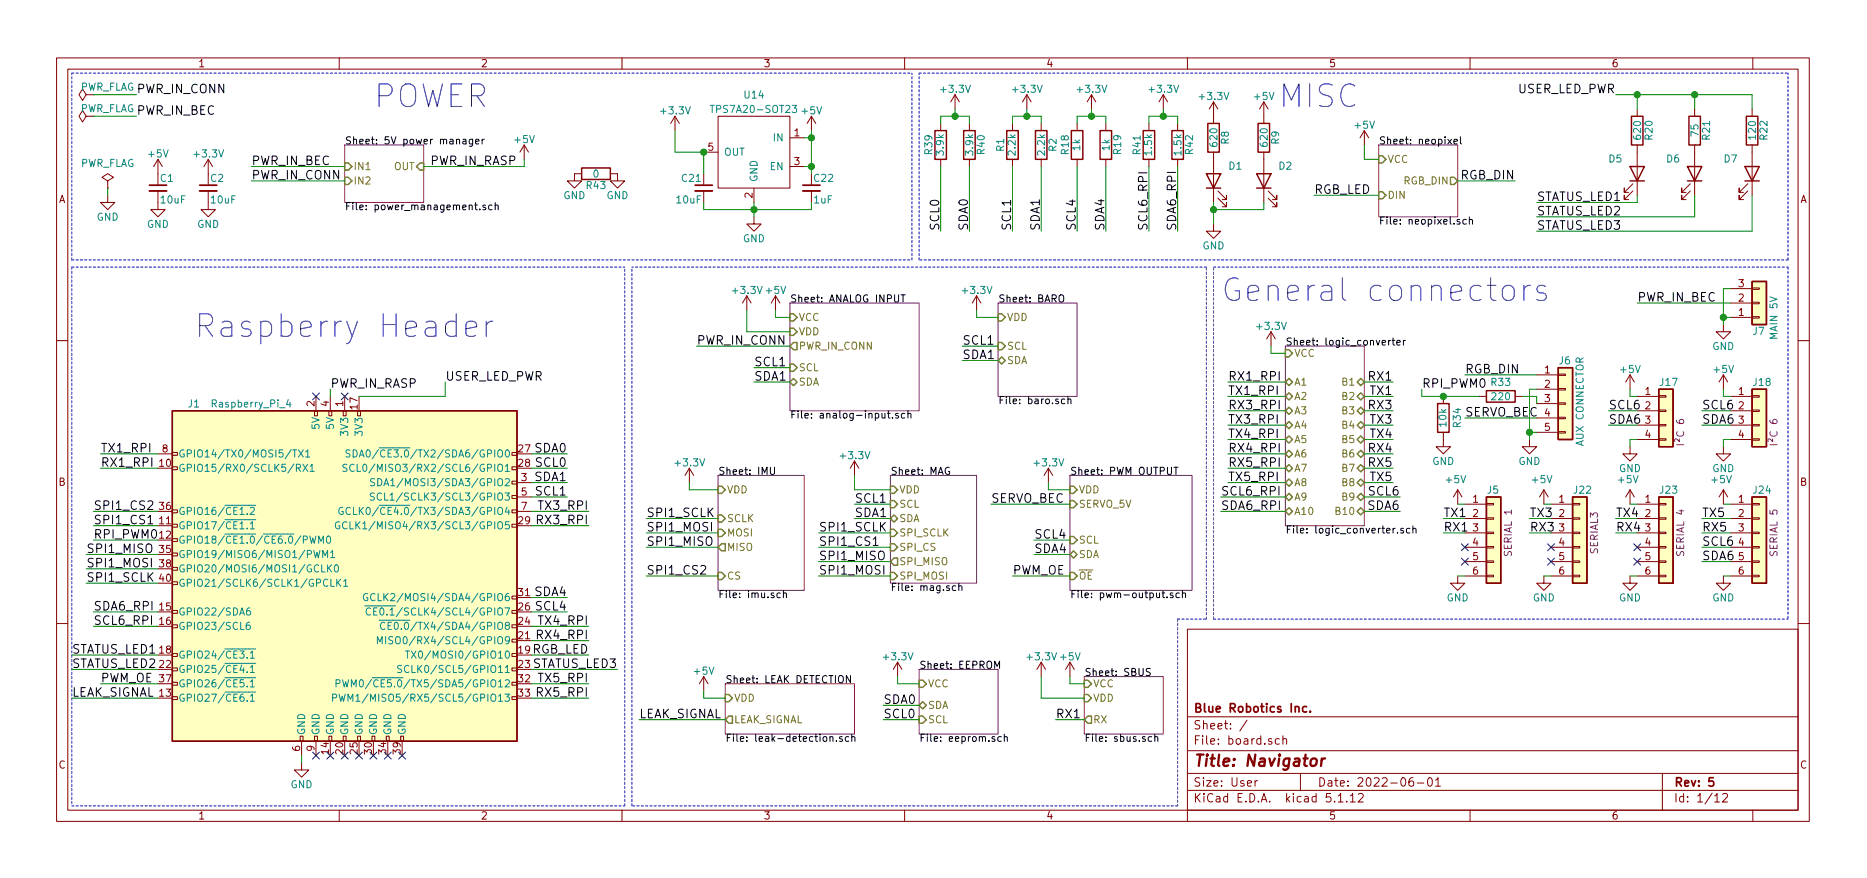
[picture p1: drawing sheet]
<svg xmlns="http://www.w3.org/2000/svg" width="330mm" height="155mm" viewBox="0 0 330 155" stroke-linecap="round" stroke-linejoin="round" font-family="sans-serif">
<defs><g id="words">
<g font-size="5.6" fill="#0000c2">
<text x="66" y="19">POWER</text>
<text x="226.1" y="19">MISC</text>
<text x="215.9" y="53.3">General connectors</text>
<text x="34.3" y="59.7">Raspberry Header</text>
</g>
<text font-size="2.8" fill="#840000" x="211" y="135.5">Title: Navigator</text>
<g font-size="2.1">
<text x="24.1" y="16.5">PWR_IN_CONN</text>
<text x="268.3" y="16.5">USER_LED_PWR</text>
<text x="24.1" y="20.3">PWR_IN_BEC</text>
<text x="44.4" y="29.2">PWR_IN_BEC</text>
<text x="76.1" y="29.2">PWR_IN_RASP</text>
<text x="44.4" y="31.7">PWR_IN_CONN</text>
<text x="232.4" y="34.3">RGB_LED</text>
<text x="258.4" y="31.7">RGB_DIN</text>
<text x="271.8" y="35.5">STATUS_LED1</text>
<text x="166.1" y="40.9" transform="rotate(-90 166.1 40.9)">SCL0</text>
<text x="171.2" y="40.9" transform="rotate(-90 171.2 40.9)">SDA0</text>
<text x="178.8" y="40.9" transform="rotate(-90 178.8 40.9)">SCL1</text>
<text x="183.9" y="40.9" transform="rotate(-90 183.9 40.9)">SDA1</text>
<text x="190.2" y="40.9" transform="rotate(-90 190.2 40.9)">SCL4</text>
<text x="195.3" y="40.9" transform="rotate(-90 195.3 40.9)">SDA4</text>
<text x="202.9" y="40.9" transform="rotate(-90 202.9 40.9)">SCL6_RPI</text>
<text x="208" y="40.9" transform="rotate(-90 208 40.9)">SDA6_RPI</text>
<text x="271.8" y="40.6">STATUS_LED3</text>
<text x="271.8" y="38.1">STATUS_LED2</text>
<text x="289.6" y="53.3">PWR_IN_BEC</text>
<text x="123.2" y="60.9">PWR_IN_CONN</text>
<text x="133.3" y="64.7">SCL1</text>
<text x="170.2" y="60.9">SCL1</text>
<text x="170.2" y="63.5">SDA1</text>
<text x="58.4" y="68.6">PWR_IN_RASP</text>
<text x="78.7" y="67.3">USER_LED_PWR</text>
<text x="133.3" y="67.3">SDA1</text>
<text x="217.2" y="69.8">TX1_RPI</text>
<text x="217.2" y="67.3">RX1_RPI</text>
<text x="242.2" y="67.3">RX1</text>
<text x="242.5" y="69.8">TX1</text>
<text x="251.5" y="68.6">RPI_PWM0</text>
<text x="259.1" y="66">RGB_DIN</text>
<text x="217.2" y="72.4">RX3_RPI</text>
<text x="217.2" y="74.9">TX3_RPI</text>
<text x="217.2" y="77.4">TX4_RPI</text>
<text x="242.2" y="72.4">RX3</text>
<text x="242.5" y="77.4">TX4</text>
<text x="242.5" y="74.9">TX3</text>
<text x="259.1" y="73.6">SERVO_BEC</text>
<text x="284.5" y="72.4">SCL6</text>
<text x="284.5" y="74.9">SDA6</text>
<text x="301" y="72.4">SCL6</text>
<text x="301" y="74.9">SDA6</text>
<text x="17.8" y="82.5">RX1_RPI</text>
<text x="17.8" y="80">TX1_RPI</text>
<text x="94.7" y="80">SDA0</text>
<text x="94.9" y="82.5">SCL0</text>
<text x="217.2" y="82.5">RX5_RPI</text>
<text x="217.2" y="80">RX4_RPI</text>
<text x="242.2" y="82.5">RX5</text>
<text x="242.2" y="80">RX4</text>
<text x="94.7" y="85.1">SDA1</text>
<text x="94.9" y="87.6">SCL1</text>
<text x="151.1" y="88.9">SCL1</text>
<text x="175.3" y="88.9">SERVO_BEC</text>
<text x="215.9" y="87.6">SCL6_RPI</text>
<text x="217.2" y="85.1">TX5_RPI</text>
<text x="242.2" y="87.6">SCL6</text>
<text x="242.5" y="85.1">TX5</text>
<text x="16.5" y="92.7">SPI1_CS1</text>
<text x="16.5" y="95.2">RPI_PWM0</text>
<text x="16.5" y="90.1">SPI1_CS2</text>
<text x="95.3" y="92.7">RX3_RPI</text>
<text x="95.5" y="90.1">TX3_RPI</text>
<text x="114.3" y="94">SPI1_MOSI</text>
<text x="114.3" y="91.4">SPI1_SCLK</text>
<text x="144.8" y="94">SPI1_SCLK</text>
<text x="151.1" y="91.4">SDA1</text>
<text x="182.9" y="95.2">SCL4</text>
<text x="215.9" y="90.1">SDA6_RPI</text>
<text x="242" y="90.1">SDA6</text>
<text x="255.3" y="94">RX1</text>
<text x="255.3" y="91.4">TX1</text>
<text x="270.5" y="94">RX3</text>
<text x="270.5" y="91.4">TX3</text>
<text x="285.8" y="94">RX4</text>
<text x="285.8" y="91.4">TX4</text>
<text x="301" y="94">RX5</text>
<text x="301" y="91.4">TX5</text>
<text x="15.2" y="100.3">SPI1_MOSI</text>
<text x="15.2" y="97.8">SPI1_MISO</text>
<text x="114.3" y="101.6">SPI1_CS2</text>
<text x="114.3" y="96.5">SPI1_MISO</text>
<text x="144.8" y="101.6">SPI1_MOSI</text>
<text x="144.8" y="99">SPI1_MISO</text>
<text x="144.8" y="96.5">SPI1_CS1</text>
<text x="179.1" y="101.6">PWM_OE</text>
<text x="182.9" y="97.8">SDA4</text>
<text x="301" y="99">SDA6</text>
<text x="301" y="96.5">SCL6</text>
<text x="15.2" y="102.8">SPI1_SCLK</text>
<text x="16.5" y="107.9">SDA6_RPI</text>
<text x="94.7" y="105.4">SDA4</text>
<text x="94.9" y="107.9">SCL4</text>
<text x="16.5" y="110.5">SCL6_RPI</text>
<text x="95.3" y="113">RX4_RPI</text>
<text x="95.5" y="110.5">TX4_RPI</text>
<text x="12.7" y="118.1">STATUS_LED2</text>
<text x="12.7" y="115.5">STATUS_LED1</text>
<text x="94" y="115.5">RGB_LED</text>
<text x="94.1" y="118.1">STATUS_LED3</text>
<text x="12.7" y="123.2">LEAK_SIGNAL</text>
<text x="17.8" y="120.6">PWM_OE</text>
<text x="95.3" y="123.2">RX5_RPI</text>
<text x="95.5" y="120.6">TX5_RPI</text>
<text x="156.2" y="124.4">SDA0</text>
<text x="113" y="127">LEAK_SIGNAL</text>
<text x="156.2" y="127">SCL0</text>
<text x="186.7" y="127">RX1</text>
</g>
<g font-size="2.1" fill="#840000">
<text x="211" y="126">Blue Robotics Inc.</text>
<text x="211" y="131.7">File: board.sch</text>
<text x="211" y="129">Sheet: /</text>
<text x="211" y="141.9">KiCad E.D.A. kicad 5.1.12</text>
<text x="211" y="139.1">Size: User</text>
<text x="233" y="139.1">Date: 2022-06-01</text>
<text x="296" y="139.1">Rev: 5</text>
<text x="296" y="141.9">Id: 1/12</text>
</g>
<g font-size="1.8" fill="#840000">
<text x="35" y="11.9">1</text>
<text x="85" y="11.9">2</text>
<text x="135" y="11.9">3</text>
<text x="185" y="11.9">4</text>
<text x="235" y="11.9">5</text>
<text x="285" y="11.9">6</text>
<text x="125.2" y="26.6">5</text>
<text x="140.5" y="24.1">1</text>
<text x="140.5" y="29.2">3</text>
<text x="10.4" y="35.9">A</text>
<text x="133.1" y="35" transform="rotate(-90 133.1 35)">2</text>
<text x="318.4" y="35.9">A</text>
<text x="307.5" y="53.3">2</text>
<text x="307.5" y="50.8">3</text>
<text x="307.5" y="55.9">1</text>
<text x="55.6" y="71.8" transform="rotate(-90 55.6 71.8)">2</text>
<text x="58.2" y="71.8" transform="rotate(-90 58.2 71.8)">4</text>
<text x="60.7" y="71.8" transform="rotate(-90 60.7 71.8)">1</text>
<text x="273.2" y="66">1</text>
<text x="273.2" y="68.6">2</text>
<text x="273.2" y="71.1">3</text>
<text x="291" y="69.8">1</text>
<text x="307.5" y="69.8">1</text>
<text x="63.2" y="72.3" transform="rotate(-90 63.2 72.3)">17</text>
<text x="273.2" y="73.6">4</text>
<text x="273.2" y="76.2">5</text>
<text x="291" y="72.4">2</text>
<text x="291" y="74.9">3</text>
<text x="291" y="77.4">4</text>
<text x="307.5" y="72.4">2</text>
<text x="307.5" y="74.9">3</text>
<text x="307.5" y="77.4">4</text>
<text x="28.2" y="82.5">10</text>
<text x="28.7" y="80">8</text>
<text x="91.7" y="80">27</text>
<text x="91.7" y="82.5">28</text>
<text x="10.4" y="85.9">B</text>
<text x="92.2" y="85.1">3</text>
<text x="92.2" y="87.6">5</text>
<text x="260.5" y="88.9">1</text>
<text x="275.7" y="88.9">1</text>
<text x="291" y="88.9">1</text>
<text x="307.5" y="88.9">1</text>
<text x="318.4" y="85.9">B</text>
<text x="28.2" y="92.7">11</text>
<text x="28.2" y="95.2">12</text>
<text x="28.2" y="90.1">36</text>
<text x="91.7" y="92.7">29</text>
<text x="92.2" y="90.1">7</text>
<text x="260.5" y="91.4">2</text>
<text x="260.5" y="94">3</text>
<text x="275.7" y="91.4">2</text>
<text x="275.7" y="94">3</text>
<text x="291" y="91.4">2</text>
<text x="291" y="94">3</text>
<text x="307.5" y="91.4">2</text>
<text x="307.5" y="94">3</text>
<text x="28.2" y="97.8">35</text>
<text x="28.2" y="100.3">38</text>
<text x="260.5" y="96.5">4</text>
<text x="260.5" y="99">5</text>
<text x="260.5" y="101.6">6</text>
<text x="275.7" y="96.5">4</text>
<text x="275.7" y="99">5</text>
<text x="275.7" y="101.6">6</text>
<text x="291" y="96.5">4</text>
<text x="291" y="99">5</text>
<text x="291" y="101.6">6</text>
<text x="307.5" y="96.5">4</text>
<text x="307.5" y="99">5</text>
<text x="307.5" y="101.6">6</text>
<text x="28.2" y="107.9">15</text>
<text x="28.2" y="102.8">40</text>
<text x="91.7" y="107.9">26</text>
<text x="91.7" y="105.4">31</text>
<text x="28.2" y="110.5">16</text>
<text x="91.7" y="113">21</text>
<text x="91.7" y="110.5">24</text>
<text x="28.2" y="115.5">18</text>
<text x="28.2" y="118.1">22</text>
<text x="91.7" y="115.5">19</text>
<text x="91.7" y="118.1">23</text>
<text x="28.2" y="123.2">13</text>
<text x="28.2" y="120.6">37</text>
<text x="91.7" y="120.6">32</text>
<text x="91.7" y="123.2">33</text>
<text x="10.4" y="135.9">C</text>
<text x="53.1" y="132.8" transform="rotate(-90 53.1 132.8)">6</text>
<text x="55.6" y="132.8" transform="rotate(-90 55.6 132.8)">9</text>
<text x="58.2" y="133.3" transform="rotate(-90 58.2 133.3)">14</text>
<text x="60.7" y="133.3" transform="rotate(-90 60.7 133.3)">20</text>
<text x="63.2" y="133.3" transform="rotate(-90 63.2 133.3)">25</text>
<text x="65.8" y="133.3" transform="rotate(-90 65.8 133.3)">30</text>
<text x="68.3" y="133.3" transform="rotate(-90 68.3 133.3)">34</text>
<text x="70.9" y="133.3" transform="rotate(-90 70.9 133.3)">39</text>
<text x="318.4" y="135.9">C</text>
<text x="35" y="144.9">1</text>
<text x="85" y="144.9">2</text>
<text x="135" y="144.9">3</text>
<text x="185" y="144.9">4</text>
<text x="235" y="144.9">5</text>
<text x="285" y="144.9">6</text>
</g>
<g font-size="1.8" fill="#008484">
<text x="14.1" y="16">PWR_FLAG</text>
<text x="131.7" y="17.4">U14</text>
<text x="166.6" y="16.4">+3.3V</text>
<text x="179.3" y="16.4">+3.3V</text>
<text x="190.7" y="16.4">+3.3V</text>
<text x="203.4" y="16.4">+3.3V</text>
<text x="212.3" y="17.7">+3.3V</text>
<text x="221.9" y="17.7">+5V</text>
<text x="14.1" y="19.8">PWR_FLAG</text>
<text x="117" y="20.2">+3.3V</text>
<text x="126.4" y="20">TPS7A20-SOT23</text>
<text x="141.9" y="20.2">+5V</text>
<text x="239.7" y="22.8">+5V</text>
<text x="14.1" y="29.5">PWR_FLAG</text>
<text x="26.3" y="27.8">+5V</text>
<text x="34.5" y="27.8">+3.3V</text>
<text x="91.1" y="25.3">+5V</text>
<text x="128" y="27.5">OUT</text>
<text x="136.9" y="25">IN</text>
<text x="164.9" y="27.3" transform="rotate(-90 164.9 27.3)">R39</text>
<text x="166.9" y="27.4" transform="rotate(-90 166.9 27.4)">3.9k</text>
<text x="172.1" y="27.4" transform="rotate(-90 172.1 27.4)">3.9k</text>
<text x="174.2" y="27.2" transform="rotate(-90 174.2 27.2)">R40</text>
<text x="177.6" y="26.7" transform="rotate(-90 177.6 26.7)">R1</text>
<text x="179.6" y="27.4" transform="rotate(-90 179.6 27.4)">2.2k</text>
<text x="184.8" y="27.4" transform="rotate(-90 184.8 27.4)">2.2k</text>
<text x="186.9" y="26.7" transform="rotate(-90 186.9 26.7)">R2</text>
<text x="189" y="27.3" transform="rotate(-90 189 27.3)">R18</text>
<text x="191.1" y="26.6" transform="rotate(-90 191.1 26.6)">1k</text>
<text x="196.3" y="26.6" transform="rotate(-90 196.3 26.6)">1k</text>
<text x="198.3" y="27.2" transform="rotate(-90 198.3 27.2)">R19</text>
<text x="201.7" y="27.3" transform="rotate(-90 201.7 27.3)">R41</text>
<text x="203.8" y="27.4" transform="rotate(-90 203.8 27.4)">1.5k</text>
<text x="209" y="27.4" transform="rotate(-90 209 27.4)">1.5k</text>
<text x="211" y="27.2" transform="rotate(-90 211 27.2)">R42</text>
<text x="215.3" y="25.8" transform="rotate(-90 215.3 25.8)">620</text>
<text x="217.3" y="25.5" transform="rotate(-90 217.3 25.5)">R8</text>
<text x="224.2" y="25.8" transform="rotate(-90 224.2 25.8)">620</text>
<text x="226.2" y="25.5" transform="rotate(-90 226.2 25.5)">R9</text>
<text x="284.6" y="28.7">D5</text>
<text x="290.2" y="24.5" transform="rotate(-90 290.2 24.5)">620</text>
<text x="292.3" y="24.7" transform="rotate(-90 292.3 24.7)">R20</text>
<text x="294.8" y="28.7">D6</text>
<text x="300.4" y="24" transform="rotate(-90 300.4 24)">75</text>
<text x="302.4" y="24.7" transform="rotate(-90 302.4 24.7)">R21</text>
<text x="305" y="28.7">D7</text>
<text x="310.6" y="24.5" transform="rotate(-90 310.6 24.5)">120</text>
<text x="312.6" y="24.7" transform="rotate(-90 312.6 24.7)">R22</text>
<text x="28.4" y="32.2">C1</text>
<text x="28.5" y="36">10uF</text>
<text x="37.3" y="32.2">C2</text>
<text x="37.4" y="36">10uF</text>
<text x="99.6" y="35.2">GND</text>
<text x="103.8" y="33.4">R43</text>
<text x="104.9" y="31.4">0</text>
<text x="107.3" y="35.2">GND</text>
<text x="119.7" y="36">10uF</text>
<text x="120.6" y="32.2">C21</text>
<text x="134" y="32.2" transform="rotate(-90 134 32.2)">GND</text>
<text x="136.2" y="30.1">EN</text>
<text x="144" y="36">1uF</text>
<text x="144" y="32.2">C22</text>
<text x="217.4" y="30">D1</text>
<text x="226.2" y="30">D2</text>
<text x="17.1" y="39">GND</text>
<text x="26" y="40.3">GND</text>
<text x="34.9" y="40.3">GND</text>
<text x="131.4" y="42.8">GND</text>
<text x="212.7" y="44.1">GND</text>
<text x="129.7" y="52">+3.3V +5V</text>
<text x="170.4" y="52">+3.3V</text>
<text x="222.5" y="58.3">+3.3V</text>
<text x="310.1" y="59.2">J7</text>
<text x="314.4" y="59.8" transform="rotate(-90 314.4 59.8)">MAIN 5V</text>
<text x="275.8" y="64.4">J6</text>
<text x="286.7" y="65.9">+5V</text>
<text x="302.8" y="61.9">GND</text>
<text x="303.2" y="65.9">+5V</text>
<text x="263.8" y="68.2">R33</text>
<text x="264" y="70.8">220</text>
<text x="293.6" y="68.2">J17</text>
<text x="310.2" y="68.2">J18</text>
<text x="33.3" y="72">J1</text>
<text x="37.8" y="72">Raspberry_Pi_4</text>
<text x="56.5" y="75.8" transform="rotate(-90 56.5 75.8)">5V</text>
<text x="59.1" y="75.8" transform="rotate(-90 59.1 75.8)">5V</text>
<text x="61.6" y="76.8" transform="rotate(-90 61.6 76.8)">3V3</text>
<text x="64.1" y="76.8" transform="rotate(-90 64.1 76.8)">3V3</text>
<text x="255.8" y="75.4" transform="rotate(-90 255.8 75.4)">10k</text>
<text x="258.4" y="75.5" transform="rotate(-90 258.4 75.5)">R34</text>
<text x="31.5" y="83.4">GPIO15/RX0/SCLK5/RX1</text>
<text x="31.5" y="80.9">GPIO14/TX0/MOSI5/TX1</text>
<text x="65.1" y="83.4">SCL0/MISO3/RX2/SCL6/GPIO1</text>
<text x="65.5" y="80.9">SDA0/CE3.0/TX2/SDA6/GPIO0</text>
<text x="119.6" y="82.5">+3.3V</text>
<text x="148.8" y="81.2">+3.3V</text>
<text x="183.1" y="82.5">+3.3V</text>
<text x="253.3" y="82.2">GND</text>
<text x="268.6" y="82.2">GND</text>
<text x="280.1" y="78.8" transform="rotate(-90 280.1 78.8)">AUX CONNECTOR</text>
<text x="286.3" y="83.5">GND</text>
<text x="302.8" y="83.5">GND</text>
<text x="68.6" y="86">SDA1/MOSI3/SDA3/GPIO2</text>
<text x="68.7" y="88.5">SCL1/SCLK3/SCL3/GPIO3</text>
<text x="255.8" y="85.4">+5V</text>
<text x="263.1" y="87.3">J5</text>
<text x="271.1" y="85.4">+5V</text>
<text x="278.4" y="87.3">J22</text>
<text x="286.3" y="85.4">+5V</text>
<text x="293.6" y="87.3">J23</text>
<text x="302.8" y="85.4">+5V</text>
<text x="310.2" y="87.3">J24</text>
<text x="31.5" y="93.6">GPIO17/CE1.1</text>
<text x="31.5" y="91">GPIO16/CE1.2</text>
<text x="63.6" y="93.6">GCLK1/MISO4/RX3/SCL3/GPIO5</text>
<text x="64.2" y="91">GCLK0/CE4.0/TX3/SDA3/GPIO4</text>
<text x="31.5" y="96.1">GPIO18/CE1.0/CE6.0/PWM0</text>
<text x="31.5" y="98.7">GPIO19/MISO6/MISO1/PWM1</text>
<text x="31.5" y="101.2">GPIO20/MOSI6/MOSI1/GCLK0</text>
<text x="31.5" y="103.7">GPIO21/SCLK6/SCLK1/GPCLK1</text>
<text x="67.3" y="106.3">GCLK2/MOSI4/SDA4/GPIO6</text>
<text x="255.9" y="106.3">GND</text>
<text x="271.1" y="106.3">GND</text>
<text x="286.3" y="106.3">GND</text>
<text x="302.8" y="106.3">GND</text>
<text x="31.5" y="108.8">GPIO22/SDA6</text>
<text x="31.5" y="111.4">GPIO23/SCL6</text>
<text x="68.3" y="108.8">CE0.1/SCLK4/SCL4/GPIO7</text>
<text x="70.1" y="113.9">MISO0/RX4/SCL4/GPIO9</text>
<text x="70.7" y="111.4">CE0.0/TX4/SDA4/GPIO8</text>
<text x="31.5" y="116.4">GPIO24/CE3.1</text>
<text x="31.5" y="119">GPIO25/CE4.1</text>
<text x="72.7" y="119">SCLK0/SCL5/GPIO11</text>
<text x="74.3" y="116.4">TX0/MOSI0/GPIO10</text>
<text x="122.9" y="119.3">+5V</text>
<text x="156.4" y="116.7">+3.3V</text>
<text x="181.8" y="116.7">+3.3V +5V</text>
<text x="31.5" y="124.1">GPIO27/CE6.1</text>
<text x="31.5" y="121.5">GPIO26/CE5.1</text>
<text x="63.3" y="124.1">PWM1/MISO5/RX5/SCL5/GPIO13</text>
<text x="63.9" y="121.5">PWM0/CE5.0/TX5/SDA5/GPIO12</text>
<text x="54" y="130" transform="rotate(-90 54 130)">GND</text>
<text x="56.5" y="130" transform="rotate(-90 56.5 130)">GND</text>
<text x="59.1" y="130" transform="rotate(-90 59.1 130)">GND</text>
<text x="61.6" y="130" transform="rotate(-90 61.6 130)">GND</text>
<text x="64.1" y="130" transform="rotate(-90 64.1 130)">GND</text>
<text x="66.7" y="130" transform="rotate(-90 66.7 130)">GND</text>
<text x="69.2" y="130" transform="rotate(-90 69.2 130)">GND</text>
<text x="71.8" y="130" transform="rotate(-90 71.8 130)">GND</text>
<text x="51.4" y="139.3">GND</text>
</g>
<g font-size="1.8">
<text x="61" y="25.5">Sheet: 5V power manager</text>
<text x="243.8" y="25.5">Sheet: neopixel</text>
<text x="61" y="37.2">File: power_management.sch</text>
<text x="243.8" y="39.7">File: neopixel.sch</text>
<text x="139.7" y="53.5">Sheet: ANALOG INPUT</text>
<text x="176.5" y="53.5">Sheet: BARO</text>
<text x="227.3" y="61.1">Sheet: logic_converter</text>
<text x="176.5" y="71.5">File: baro.sch</text>
<text x="139.7" y="74">File: analog-input.sch</text>
<text x="127" y="83.9">Sheet: IMU</text>
<text x="157.5" y="83.9">Sheet: MAG</text>
<text x="189.2" y="83.9">Sheet: PWM OUTPUT</text>
<text x="227.3" y="94.3">File: logic_converter.sch</text>
<text x="127" y="105.7">File: imu.sch</text>
<text x="157.5" y="104.5">File: mag.sch</text>
<text x="189.2" y="105.7">File: pwm-output.sch</text>
<text x="162.6" y="118.2">Sheet: EEPROM</text>
<text x="191.8" y="119.5">Sheet: SBUS</text>
<text x="128.3" y="120.8">Sheet: LEAK DETECTION</text>
<text x="128.3" y="131.1">File: leak-detection.sch</text>
<text x="162.6" y="131.1">File: eeprom.sch</text>
<text x="191.8" y="131.1">File: sbus.sch</text>
</g>
<g font-size="1.8" fill="#848400">
<text x="245.4" y="28.8">VCC</text>
<text x="62.5" y="32.6">IN2</text>
<text x="62.5" y="30.1">IN1</text>
<text x="69.7" y="30.1">OUT</text>
<text x="245.4" y="35.2">DIN</text>
<text x="248.3" y="32.6">RGB_DIN</text>
<text x="141.2" y="59.3">VDD</text>
<text x="141.2" y="56.7">VCC</text>
<text x="178.1" y="56.7">VDD</text>
<text x="141.2" y="65.6">SCL</text>
<text x="141.2" y="61.8">PWR_IN_CONN</text>
<text x="178.1" y="61.8">SCL</text>
<text x="178.1" y="64.4">SDA</text>
<text x="228.9" y="63.1">VCC</text>
<text x="141.2" y="68.2">SDA</text>
<text x="228.9" y="68.2">A1</text>
<text x="228.9" y="70.7">A2</text>
<text x="237.5" y="68.2">B1</text>
<text x="237.5" y="70.7">B2</text>
<text x="228.9" y="73.3">A3</text>
<text x="228.9" y="75.8">A4</text>
<text x="237.5" y="73.3">B3</text>
<text x="237.5" y="75.8">B4</text>
<text x="228.9" y="78.3">A5</text>
<text x="228.9" y="80.9">A6</text>
<text x="228.9" y="83.4">A7</text>
<text x="237.5" y="78.3">B5</text>
<text x="237.5" y="80.9">B6</text>
<text x="237.5" y="83.4">B7</text>
<text x="128.5" y="87.2">VDD</text>
<text x="159" y="89.8">SCL</text>
<text x="159" y="87.2">VDD</text>
<text x="190.8" y="89.8">SERVO_5V</text>
<text x="190.8" y="87.2">VDD</text>
<text x="228.9" y="86">A8</text>
<text x="228.9" y="88.5">A9</text>
<text x="237.5" y="86">B8</text>
<text x="237.5" y="88.5">B9</text>
<text x="128.5" y="92.3">SCLK</text>
<text x="128.5" y="94.8">MOSI</text>
<text x="159" y="92.3">SDA</text>
<text x="159" y="94.8">SPI_SCLK</text>
<text x="228.9" y="91">A10</text>
<text x="236.5" y="91">B10</text>
<text x="128.5" y="97.4">MISO</text>
<text x="159" y="97.4">SPI_CS</text>
<text x="159" y="99.9">SPI_MISO</text>
<text x="190.8" y="96.1">SCL</text>
<text x="190.8" y="98.7">SDA</text>
<text x="128.5" y="102.5">CS</text>
<text x="159" y="102.5">SPI_MOSI</text>
<text x="190.8" y="102.5">OE</text>
<text x="129.8" y="124.1">VDD</text>
<text x="164.1" y="125.3">SDA</text>
<text x="164.1" y="121.5">VCC</text>
<text x="193.3" y="124.1">VDD</text>
<text x="193.3" y="121.5">VCC</text>
<text x="129.8" y="127.9">LEAK_SIGNAL</text>
<text x="164.1" y="127.9">SCL</text>
<text x="193.3" y="127.9">RX</text>
</g>
<g font-size="1.8" fill="#840084">
<text x="297.9" y="78.3" transform="rotate(-90 297.9 78.3)">I²C 6</text>
<text x="314.4" y="78.3" transform="rotate(-90 314.4 78.3)">I²C 6</text>
<text x="267.4" y="98.2" transform="rotate(-90 267.4 98.2)">SERIAL 1</text>
<text x="282.6" y="97.9" transform="rotate(-90 282.6 97.9)">SERIAL3</text>
<text x="297.9" y="98.2" transform="rotate(-90 297.9 98.2)">SERIAL 4</text>
<text x="314.4" y="98.2" transform="rotate(-90 314.4 98.2)">SERIAL 5</text>
</g>
</g></defs>
<g fill="none" stroke="#840000" stroke-width=".18">
<path d="M10 10.2h310v135h-310zM12 12.2h306v131h-306zM15.2 16.7l-.6-1-.6 1 .6 1.1 .6-1.1h1.3M60 10.2v2M110 10.2v2M160 10.2v2M168.9 16.7l-.8 1.3M168.9 16.7v2.6M168.9 16.7l.8 1.3M181.6 16.7l-.8 1.3M181.6 16.7v2.6M181.6 16.7l.8 1.3"/>
<path d="M193 16.7l-.7 1.3M193 16.7v2.6M193 16.7l.8 1.3M205.7 16.7l-.7 1.3M205.7 16.7v2.6M205.7 16.7l.8 1.3M210 10.2v2M214.6 18v3.8M214.6 18l-.7 1.3M214.6 18l.8 1.3M223.5 18v3.8M223.5 18l-.7 1.3"/>
<path d="M223.5 18l.8 1.3M260 10.2v2M289.6 19.3v1.3M299.7 19.3v1.3M309.9 19.3v1.3M310 10.2v2M15.2 20.6l-.6-1.1-.6 1.1 .6 1 .6-1h1.3M19 34.5v1.3h1.3l-1.3 1.3-1.2-1.3h1.2M19 32l1.1-.7-1.1-.6-1 .6 1 .7v1.3M19 33.3h.1M27.9 33.8v3.3h1.3l-1.3 1.2-1.2-1.2h1.2M27.9 28.2l-.7 1.2"/>
<path d="M27.9 28.2v2.5M27.9 28.2l.8 1.2M36.8 33.8v3.3h1.3l-1.3 1.2-1.2-1.2h1.2M36.8 28.2l-.7 1.2M36.8 28.2v2.5M36.8 28.2l.8 1.2M92.7 25.6l-.8 1.3M92.7 25.6v2.6M92.7 25.6l.8 1.3M102.9 30.7h-1.3v1.3h1.3l-1.3 1.3-1.3-1.3h1.3M107.9 30.7h1.3v1.3h1.3l-1.3 1.3-1.3-1.3h1.3M119.4 20.6l-.8 1.2"/>
<path d="M119.4 20.6v2.5M119.4 20.6l.7 1.2M124.5 26.9h2.5M124.5 30.7v2M124.5 33.8v2M127 20.6h12.7v12.7h-12.7zM133.3 38.3v1.3h1.3l-1.3 1.3-1.2-1.3h1.2M133.3 33.3v2.5M139.7 24.4h2.5M139.7 29.4h2.5M143.5 20.6l-.8 1.2M143.5 20.6v2.5"/>
<path d="M143.5 33.8v2M143.5 20.6l.8 1.2M166.4 21.8v1.3M166.4 28.2v1.2M171.4 21.8v1.3M171.4 28.2v1.2M179.1 21.8v1.3M179.1 28.2v1.2M184.1 21.8v1.3M184.1 28.2v1.2M190.5 21.8v1.3M190.5 28.2v1.2"/>
<path d="M195.6 21.8v1.3M195.6 28.2v1.2M203.2 21.8v1.3M203.2 28.2v1.2M208.3 21.8v1.3M208.3 28.2v1.2M214.6 39.6v1.3h1.3l-1.3 1.2-1.2-1.2h1.2M214.6 26.9v8.9M215.4 35l1.5 1.6v-.8v.8h-.7M215.4 33.8l1.5 1.5v-.8v.8h-.7M223.5 26.9v8.9M224.3 35l1.5 1.6v-.8v.8h-.8"/>
<path d="M224.3 33.8l1.5 1.5v-.8v.8h-.8M241.3 23.1l-.8 1.3M241.3 23.1v2.5M241.3 23.1l.8 1.3M288.8 33.8l-1.5 1.5v-.8v.8h.7M288.8 32.5l-1.5 1.5v-.7v.7h.7M289.6 25.6v8.9M299 33.8l-1.6 1.5v-.8v.8h.8M299 32.5l-1.6 1.5v-.7v.7h.8M299.7 25.6v8.9M309.1 33.8l-1.5 1.5v-.8v.8h.8M309.1 32.5l-1.5 1.5v-.7v.7h.8"/>
<path d="M309.9 25.6v8.9M132.1 52.3l-.8 1.3M132.1 52.3v2.5M132.1 52.3l.7 1.3M137.2 52.3l-.8 1.3M137.2 52.3v2.5M137.2 52.3l.7 1.3M172.7 52.3l-.7 1.3M172.7 52.3v2.5M172.7 52.3l.8 1.3M224.8 58.7l-.8 1.2M224.8 58.7v2.5"/>
<path d="M224.8 58.7l.8 1.2M304.8 57.4v1.3h-1.3l1.3 1.2 1.3-1.2h-1.3M306.1 56.1h3.8M306.1 53.6h3.8M306.1 51h3.8M309.9 50.9h1.2v.3h-1.2zM309.9 56h1.2v.2h-1.2zM309.9 53.4h1.2v.3h-1.2zM10 60.2h2M30.5 80h.9v.5h-.9zM55.6 72.6h.5v.9h-.5zM55.9 70.1v2.5"/>
<path d="M58.2 72.6h.5v.9h-.5zM58.4 70.1v2.5M60.7 72.6h.5v.9h-.5zM61 70.1v2.5M63.2 72.6h.6v.9h-.6zM90.6 80h.8v.5h-.8zM255.3 76.4v2.6h1.2l-1.2 1.2-1.3-1.2h1.3M255.3 70.1v1.3M261.6 70.1h1.3M268 70.1h1.2M270.5 77.7v1.3h1.3l-1.3 1.2-1.3-1.2h1.3M271.8 66.3h3.8"/>
<path d="M271.8 68.8h3.8M271.8 71.4h3.8M271.8 73.9h3.8M271.8 76.4h3.8M275.6 76.3h1.3v.3h-1.3zM275.6 73.8h1.3v.2h-1.3zM275.6 68.7h1.3v.2h-1.3zM275.6 66.1h1.3v.3h-1.3zM275.6 71.2h1.3v.3h-1.3zM288.3 79v1.2h1.3l-1.3 1.3-1.3-1.3h1.3M288.3 66.3v2.5M288.3 66.3l-.8 1.2"/>
<path d="M288.3 66.3l.8 1.2M289.6 70.1h3.8M289.6 72.6h3.8M289.6 75.2h3.8M289.6 77.7h3.8M293.4 77.6h1.2v.2h-1.2zM293.4 75h1.2v.3h-1.2zM293.4 70h1.2v.2h-1.2zM293.4 72.5h1.2v.2h-1.2zM304.8 79v1.2h1.3l-1.3 1.3-1.3-1.3h1.3M304.8 66.3v2.5M304.8 66.3l-.8 1.2"/>
<path d="M304.8 66.3l.8 1.2M306.1 70.1h3.8M306.1 72.6h3.8M306.1 75.2h3.8M306.1 77.7h3.8M309.9 77.6h1.2v.2h-1.2zM309.9 75h1.2v.3h-1.2zM309.9 70h1.2v.2h-1.2zM309.9 72.5h1.2v.2h-1.2zM318 60.2h2M27.9 80.2h2.6M30.5 97.8h.9v.5h-.9z"/>
<path d="M30.5 95.2h.9v.5h-.9zM30.5 92.7h.9v.5h-.9zM30.5 90.1h.9v.6h-.9zM30.5 82.5h.9v.5h-.9zM90.6 92.7h.8v.5h-.8zM90.6 90.1h.8v.6h-.8zM90.6 87.6h.8v.5h-.8zM90.6 85.1h.8v.5h-.8zM90.6 82.5h.8v.5h-.8zM91.4 85.3h2.6M91.4 87.9h2.6M91.4 90.4h2.6"/>
<path d="M121.9 82.8l-.7 1.3M121.9 82.8v2.5M121.9 82.8l.8 1.3M151.1 81.5l-.7 1.3M151.1 81.5v2.6M151.1 81.5l.8 1.3M185.4 82.8l-.7 1.3M185.4 82.8v2.5M185.4 82.8l.8 1.3M257.8 86.6l.8 1.3M257.8 86.6v2.5M257.8 86.6l-.8 1.3"/>
<path d="M259.1 89.1h3.8M259.1 91.7h3.8M259.1 94.2h3.8M259.1 96.8h3.8M259.1 99.3h3.8M262.9 99.2h1.3v.2h-1.3zM262.9 96.6h1.3v.3h-1.3zM262.9 91.5h1.3v.3h-1.3zM262.9 89h1.3v.3h-1.3zM262.9 94.1h1.3v.2h-1.3zM273 86.6l.8 1.3M273 86.6v2.5"/>
<path d="M273 86.6l-.7 1.3M274.3 89.1h3.8M274.3 91.7h3.8M274.3 94.2h3.8M274.3 96.8h3.8M274.3 99.3h3.8M278.1 99.2h1.3v.2h-1.3zM278.1 96.6h1.3v.3h-1.3zM278.1 91.5h1.3v.3h-1.3zM278.1 89h1.3v.3h-1.3zM278.1 94.1h1.3v.2h-1.3zM288.3 86.6l.8 1.3"/>
<path d="M288.3 86.6v2.5M288.3 86.6l-.8 1.3M289.6 89.1h3.8M289.6 91.7h3.8M289.6 94.2h3.8M289.6 96.8h3.8M289.6 99.3h3.8M293.4 99.2h1.2v.2h-1.2zM293.4 96.6h1.2v.3h-1.2zM293.4 91.5h1.2v.3h-1.2zM293.4 89h1.2v.3h-1.2zM293.4 94.1h1.2v.2h-1.2z"/>
<path d="M304.8 86.6l.8 1.3M304.8 86.6v2.5M304.8 86.6l-.8 1.3M306.1 89.1h3.8M306.1 91.7h3.8M306.1 94.2h3.8M306.1 96.8h3.8M306.1 99.3h3.8M309.9 99.2h1.2v.2h-1.2zM309.9 96.6h1.2v.3h-1.2zM309.9 91.5h1.2v.3h-1.2zM309.9 89h1.2v.3h-1.2z"/>
<path d="M309.9 94.1h1.2v.2h-1.2zM10 110.2h2M30.5 118.1h.9v.5h-.9zM30.5 115.5h.9v.6h-.9zM30.5 110.5h.9v.5h-.9zM30.5 107.9h.9v.5h-.9zM30.5 102.8h.9v.6h-.9zM30.5 100.3h.9v.5h-.9zM90.6 118.1h.8v.5h-.8zM90.6 115.5h.8v.6h-.8zM90.6 113h.8v.5h-.8zM90.6 110.5h.8v.5h-.8z"/>
<path d="M90.6 107.9h.8v.5h-.8zM90.6 105.4h.8v.5h-.8zM124.5 119.6l-.8 1.3M124.5 119.6v2.6M124.5 119.6l.7 1.3M158.7 117.1l-.7 1.2M158.7 117.1v2.5M158.7 117.1l.8 1.2M184.1 117.1l-.7 1.2M184.1 117.1v2.5M184.1 117.1l.8 1.2M189.2 117.1l-.7 1.2"/>
<path d="M189.2 117.1v2.5M189.2 117.1l.8 1.2M210 111.2h108v32h-108zM257.8 101.8v1.3h-1.3l1.3 1.3 1.3-1.3h-1.3M259.1 101.8h3.8M262.9 101.7h1.3v.3h-1.3zM273 101.8v1.3h-1.2l1.2 1.3 1.3-1.3h-1.3M274.3 101.8h3.8M278.1 101.7h1.3v.3h-1.3zM288.3 101.8v1.3h-1.3l1.3 1.3 1.3-1.3h-1.3M289.6 101.8h3.8M293.4 101.7h1.2v.3h-1.2z"/>
<path d="M304.8 101.8v1.3h-1.3l1.3 1.3 1.3-1.3h-1.3M306.1 101.8h3.8M309.9 101.7h1.2v.3h-1.2zM318 110.2h2M30.5 123.2h.9v.5h-.9zM30.5 120.6h.9v.5h-.9zM53.1 130.2h.5v.8h-.5zM53.3 134.9v1.2h1.3l-1.3 1.3-1.2-1.3h1.2M53.3 131v2.6M55.6 130.2h.5v.8h-.5zM55.9 131v2.6M58.2 130.2h.5v.8h-.5z"/>
<path d="M60.7 130.2h.5v.8h-.5zM63.2 130.2h.6v.8h-.6zM65.8 130.2h.5v.8h-.5zM68.3 130.2h.5v.8h-.5zM70.9 130.2h.5v.8h-.5zM90.6 123.2h.8v.5h-.8zM90.6 120.6h.8v.5h-.8zM210 139.7h108M210 136.7h108M210 132.7h108M210 126.7h108M220.5 127.3l-1.2 1.9"/>
<path d="M222 138v1M222.4 138l-.4 .3M226.3 130.7l-.5-.1-.2 .3 .1 .6h.6M226.9 130.7h.1a.37 .37 0 0 1 .6 .1v.8M226.9 130.1v1.5M230 136.7v3M249.9 137.5a.62 .62 0 0 0-.7 .6l.1 .8 .2 .1 .5-.1v-.5l-.1-.3h-.4l-.3 .3M250.7 138.4h1.1M252.6 137.6l.4-.1a.94 .94 0 0 1 0 1.5 .82 .82 0 0 1-.4-1.4zM253.9 137.9l.4-.4v1.5M253.9 139h.9M294 136.7v6.5"/>
<path d="M60 143.2v2M110 143.2v2M160 143.2v2M210 143.2v2M236.7 140.7l.4-.4v1.5M236.7 141.8h.8M238.2 141.7v.1M238.8 140.7l.4-.4v1.5M238.8 141.8h.9M240.3 140.4l.2-.1h.3l.2 .1 .1 .3-.1 .2-.8 .9h.9M260 143.2v2M303.3 140.7l.4-.4v1.5"/>
<path d="M303.3 141.8h.8M304.7 140.4l.2-.1h.4l.2 .4-.9 1.1h.9M310 143.2v2"/>
</g>
<path d="M26.4 32.7h3.1M35.3 32.7h3.1M122.9 32.7h3.1M142 32.7h3M231.1 125l-.4-.1-.3 .3 .1 .6 .2 .1 .4-.1M231.7 125.8v.1M303 137.5h-.7l-.1 .7 .3-.1h.4l.2 .3-.1 .5-.2 .1-.6-.1" fill="none" stroke="#840000" stroke-width=".3"/>
<path d="M232 134.3a.54 .54 0 0 1 .5-.2 .54 .54 0 0 1 .4 .4l-.1 .5a.56 .56 0 0 1-.5 .4 .56 .56 0 0 1-.6-.4zM233.8 134.1l-.2 1.3M234.4 134.1a.55 .55 0 0 0-.7 .4" fill="none" stroke="#840000" stroke-width=".41"/>
<path d="M61 25.6h13.9v10.2h-13.9zM243.8 25.6h14v12.7h-14zM139.7 53.6h22.9v19h-22.9zM176.5 53.6h14v16.5h-14zM227.3 61.2h14v31.7h-14zM127 84.1h15.2v20.3h-15.2zM157.5 84.1h15.2v19h-15.2zM189.2 84.1h21.6v20.3h-21.6zM162.6 118.3h13.9v11.5h-13.9zM191.8 119.6h13.9v10.2h-13.9zM128.3 120.9h22.8v8.9h-22.8z" fill="none" stroke="#840084" stroke-width=".18"/>
<g fill="none" stroke="#000" stroke-width=".18">
<path d="M81.9 24.7h.5v.8M82.4 24.9l-.4 .1-.2 .1 .1 .3h.5M83.6 24.6v1l-.3 .3-.3-.1M83.6 24.7l-.4-.1-.2 .2 .1 .6h.5M84.1 25l.6-.1v-.2l-.4-.1-.2 .2 .1 .6h.5M84.9 37v.1M85.3 24.6v.9M85.6 24.6l-.3 .2M85.9 36.3l-.3-.1-.2 .2v.2l.5 .1v.3h-.5M87 36.3l-.3-.1-.3 .3 .1 .5h.5M87.6 36.4l.2-.2 .3 .1v.8M87.6 35.8v1.3"/>
<path d="M256.1 24.6l.6 .9M256.7 24.6l-.6 .9M257.1 25l.7-.1-.1-.2-.4-.1-.2 .2 .1 .6h.5M258.2 38.8h-.3l-.2 .2 .1 .1 .4 .2v.3h-.5M258.3 24.2v1.1l.2 .2M259.3 38.8h-.3l-.3 .2 .2 .6h.4M259.9 38.9l.1-.1h.3l.1 .8M259.9 38.4v1.2M159.4 52.1h.7M159.7 52.1v1.3M187.4 52.3a.45 .45 0 0 1 .7 0 .88 .88 0 0 1-.3 1.1l-.3-.1a1.07 1.07 0 0 1-.1-1zM246.4 59.7v1.1l.3 .2"/>
<path d="M156.9 73.1h.5M157.1 72.6v1.1l.3 .2M157.8 73.8v.1M158.9 73.1h-.3l-.2 .2v.1l.5 .2v.3h-.5M160 73.1h-.3l-.3 .2 .1 .6h.5M160.6 73.2l.2-.1h.3v.8M160.6 72.6v1.3M188.3 70.6l-.3-.1-.3 .3 .1 .5h.5M188.9 70.7l.2-.2 .3 .1v.8M188.9 70.1v1.3M245.6 60.2v.8M245.9 60.2l-.3 .2"/>
<path d="M246.2 60.2h.5M247 60.6l.6-.1v-.3h-.4l-.2 .2 .1 .6h.5M248.2 60.2v.8M248.6 60.2h-.3l-.1 .2M26.2 92.6h.8M136.2 82.6v1l.3 .3 .4-.1 .1-.2v-1M154.4 96.4h.9M167.9 82.7a.59 .59 0 0 0-.7 .6 .59 .59 0 0 0 .7 .5v-.5h-.2M207.6 82.6h.8M208 82.6v1.3M247.2 94.1v.1M248.2 93.4h-.3l-.2 .2 .1 .2 .4 .1v.3h-.5"/>
<path d="M249.4 93.4h-.4l-.3 .2 .2 .6h.5M249.9 93.5l.2-.1h.3v.8M249.9 93v1.2M138 104.9l-.4-.1-.2 .3 .1 .5h.5M138.6 105l.1-.2 .3 .1 .1 .8M138.6 104.4v1.3M150.4 119.4v1.3l-.7-1.3v1.3M169 103.6h-.3l-.3 .2 .2 .5h.4M169.6 103.7l.1-.1h.4v.8M169.6 103.1v1.3M175.9 118.2v-1.3l.5 .9 .4-.9v1.3M203.5 118.2h-.5l-.2 .1v.3l.5 .3 .2 .3-.3 .2h-.5"/>
<path d="M206.4 105.5v.2M207.4 104.9l-.3-.1-.1 .2v.2l.4 .1v.3h-.4M208.6 104.9l-.4-.1-.2 .3 .1 .5h.5M209.1 105l.2-.2 .3 .1 .1 .8M209.1 104.4v1.3M146.8 130.4l.2-.2 .3 .1v.8M147.9 130.9v.2M148.9 130.3l-.2-.1-.2 .2v.2l.4 .1v.3h-.4M150.1 130.3l-.4-.1-.2 .3 .1 .5h.5M150.6 130.4l.2-.2 .3 .1 .1 .8M150.6 129.8v1.3M177.1 130.3l-.4-.1-.2 .3 .1 .5h.5"/>
<path d="M177.6 130.4l.2-.2 .3 .1 .1 .8M177.6 129.8v1.3M203.7 130.3l-.4-.1-.2 .3 .1 .5h.5M204.2 130.4l.2-.2 .3 .1 .1 .8M204.2 129.8v1.3"/>
</g>
<g fill="none" stroke="#848400" stroke-width=".25">
<path d="M61 31.3h.6l.6 .7-.6 .6h-.6zM61 28.8h.6l.6 .6-.6 .7h-.6zM74.3 28.8h.6v1.3h-.6l-.6-.7zM243.8 33.9h.7l.6 .6-.6 .7h-.7zM243.8 27.5h.7l.6 .7-.6 .6h-.7zM256.5 31.3h.7l.6 .7-.6 .6h-.7zM139.7 58h.6l.7 .7-.7 .6h-.6zM139.7 55.5h.6l.7 .6-.7 .6h-.6zM176.5 55.5h.7l.6 .6-.6 .6h-.7zM139.7 64.4h.6l.7 .6-.7 .6h-.6zM139.7 67.5l.6-.6 .7 .6-.7 .7zM140.3 60.6h.7v1.2h-.7l-.6-.6z"/>
<path d="M176.5 60.6h.7l.6 .6-.6 .6h-.7zM176.5 63.7l.7-.6 .6 .6-.6 .7zM227.3 67.5l.7-.6 .6 .6-.6 .7zM227.3 70.1l.7-.7 .6 .7-.6 .6zM227.3 72.6l.7-.6 .6 .6-.6 .7zM227.3 75.2l.7-.7 .6 .7-.6 .6zM227.3 77.7l.7-.6 .6 .6-.6 .6zM227.3 61.8h.7l.6 .7-.6 .6h-.7zM240 67.5l.7-.6 .6 .6-.6 .7zM240 70.1l.7-.7 .6 .7-.6 .6zM240 72.6l.7-.6 .6 .6-.6 .7zM240 75.2l.7-.7 .6 .7-.6 .6z"/>
<path d="M240 77.7l.7-.6 .6 .6-.6 .6zM127 86h.6l.7 .6-.7 .6h-.6zM127 91h.6l.7 .7-.7 .6h-.6zM127 93.6h.6l.7 .6-.7 .6h-.6zM127.6 96.1h.7v1.3h-.7l-.6-.6zM157.5 88.5h.6l.6 .6-.6 .7h-.6zM157.5 91.7l.6-.7 .6 .7-.6 .6zM157.5 86h.6l.6 .6-.6 .6h-.6zM157.5 96.1h.6l.6 .7-.6 .6h-.6zM157.5 99.3l.6-.6h.6v1.2h-.6zM157.5 93.6h.6l.6 .6-.6 .6h-.6zM189.2 88.5h.7l.6 .6-.6 .7h-.7z"/>
<path d="M189.2 94.8h.7l.6 .7-.6 .6h-.7zM189.2 98l.7-.6 .6 .6-.6 .7zM189.2 86h.7l.6 .6-.6 .6h-.7zM227.3 80.2l.7-.6 .6 .6-.6 .7zM227.3 82.8l.7-.7 .6 .7-.6 .6zM227.3 85.3l.7-.6 .6 .6-.6 .7zM227.3 87.9l.7-.7 .6 .7-.6 .6zM227.3 90.4l.7-.6 .6 .6-.6 .6zM240 80.2l.7-.6 .6 .6-.6 .7zM240 82.8l.7-.7 .6 .7-.6 .6zM240 85.3l.7-.6 .6 .6-.6 .7zM240 87.9l.7-.7 .6 .7-.6 .6z"/>
<path d="M240 90.4l.7-.6 .6 .6-.6 .6zM127 101.2h.6l.7 .6-.7 .7h-.6zM157.5 101.2h.6l.6 .6-.6 .7h-.6zM189.2 101.2h.7l.6 .6-.6 .7h-.7zM128.3 122.8h.6l.6 .6-.6 .7h-.6zM128.9 126.6h.6v1.3h-.6l-.6-.7zM162.6 124.7l.6-.6 .6 .6-.6 .6zM162.6 126.6h.6l.6 .6-.6 .7h-.6zM162.6 120.2h.6l.6 .7-.6 .6h-.6zM191.8 122.8h.6l.6 .6-.6 .7h-.6zM191.8 120.2h.6l.6 .7-.6 .6h-.6zM192.4 126.6h.6v1.3h-.6l-.6-.7z"/>
</g>
<g fill="none" stroke="#840000" stroke-width=".25">
<path d="M102.9 29.7h5v2h-5zM165.4 23.1h2v5.1h-2zM170.4 23.1h2.1v5.1h-2.1zM178.1 23.1h2v5.1h-2zM183.1 23.1h2.1v5.1h-2.1zM189.5 23.1h2v5.1h-2zM194.6 23.1h2v5.1h-2zM202.2 23.1h2v5.1h-2zM207.3 23.1h2v5.1h-2zM213.4 30.7h2.5l-1.3 2.6zM213.4 33.3h2.5M213.6 21.8h2v5.1h-2z"/>
<path d="M222.2 30.7h2.6l-1.3 2.6zM222.2 33.3h2.6M222.5 21.8h2v5.1h-2zM288.3 29.4h2.5l-1.2 2.6zM288.3 32h2.5M288.5 20.6h2.1v5h-2.1zM298.4 29.4h2.6l-1.3 2.6zM298.4 32h2.6M298.7 20.6h2v5h-2zM308.6 29.4h2.5l-1.2 2.6zM308.6 32h2.5M308.9 20.6h2v5h-2z"/>
<path d="M309.9 49.8h2.5v7.6h-2.5zM30.5 72.6h60.9v58.4h-60.9zM254.3 71.4h2v5h-2zM262.9 69.1h5.1v2h-5.1zM275.6 65h2.5v12.7h-2.5zM293.4 68.8h2.5v10.2h-2.5zM309.9 68.8h2.5v10.2h-2.5zM262.9 87.9h2.5v15.2h-2.5zM278.1 87.9h2.6v15.2h-2.6zM293.4 87.9h2.5v15.2h-2.5zM309.9 87.9h2.5v15.2h-2.5z"/>
</g>
<g fill="#ffffc2" stroke="#ffffc2" stroke-width=".18">
<path d="M309.9 87.9h2.5v15.2h-2.5z"/>
<path d="M293.4 87.9h2.5v15.2h-2.5z"/>
<path d="M278.1 87.9h2.6v15.2h-2.6z"/>
<path d="M30.5 72.6h60.9v58.4h-60.9z"/>
<path d="M262.9 87.9h2.5v15.2h-2.5z"/>
<path d="M293.4 68.8h2.5v10.2h-2.5z"/>
<path d="M309.9 68.8h2.5v10.2h-2.5z"/>
<path d="M275.6 65h2.5v12.7h-2.5z"/>
<path d="M309.9 49.8h2.5v7.6h-2.5z"/>
</g>
<g fill="none" stroke="#008484" stroke-width=".18">
<path d="M125.6 18.6h.7M140.1 18.6h.8l-.4 .5 .3 .1v.6l-.5 .1-.2-.1M51 70.6l-.3 .9h.8M51.3 71.1v.9M51.8 79.5h.7M52.1 79.5v1.3M52.8 79.5l.8 1.3M53.6 79.5l-.8 1.3M54.1 79.9l.3-.4v1.3M61.9 79.6l-.5-.1-.2 .2v.3l.6 .3 .1 .3-.2 .2-.5-.1M62.5 79.5a.64 .64 0 0 1 .7 .7 .64 .64 0 0 1-.7 .6zM64.9 79.7l.1-.2a.67 .67 0 0 1 .5 .7 .67 .67 0 0 1-.5 .6l-.3-.5z"/>
<path d="M43.4 91.9h1.8M43.4 89.3h1.8M43.7 93.4v.1M44.3 92.6l.3-.4v1.3M44.3 89.8l.5-.1 .2 .3-.1 .2-.7 .8h.8M44.3 93.5h.7M52.4 82.7h.6l.2-.2-.1-.3-.2-.1h-.5v1.2M52.7 82.7l.5 .6M53.6 82.1l.8 1.2M54.1 80.8h.7M54.4 82.1l-.8 1.2M54.8 94.8l.3 1.2 .2-.9 .3 .9 .3-1.2"/>
<path d="M54.8 82.4l.4-.3v1.2M54.8 83.3h.8M55.5 97.3l.3 1.3 .3-.9 .2 .9 .3-1.3M56.4 96v-1.2l.4 .9 .4-.9v1.2M56.9 99.9v1.2h.6M57.1 98.6v-1.3l.4 .9 .4-.9v1.3M57.9 94.9l.1-.1a.67 .67 0 0 1 .5 .6 .67 .67 0 0 1-.5 .6l-.3-.4zM57.9 99.9v1.2M58.5 97.7l.3-.4v1.3M58.5 98.6h.7M58.6 99.9l-.7 .7M59.3 99.9h.1a.67 .67 0 0 1 .5 .6 .67 .67 0 0 1-.5 .6 .83 .83 0 0 1-.1-1.2z"/>
<path d="M60 92.3a.59 .59 0 0 0-.7 .6 .59 .59 0 0 0 .7 .5l.1-.4h-.2M60.6 89.8a.59 .59 0 0 0-.7 .5 .59 .59 0 0 0 .7 .6l.1-.5h-.2M61.4 82.1h-.5l-.3 .2 .2 .3 .5 .3v.3l-.2 .1h-.5M61.4 92.4a.6 .6 0 0 0-.9 .4 .6 .6 0 0 0 .6 .7l.3-.1M61.9 92.2v1.3h.6M62 89.8a.6 .6 0 0 0-.9 .4 .6 .6 0 0 0 .6 .8l.3-.2M62.5 89.7v1.3h.6M62.6 82.2a.6 .6 0 0 0-.8 .4 .6 .6 0 0 0 .6 .7l.2-.1M62.9 92.2v1.3M63.2 82.1v1.2h.6M63.6 80.8l.4-1.3 .4 1.3M63.6 89.7v1.3"/>
<path d="M63.7 80.4h.6M63.7 92.2l-.8 .8M64.3 82.2l.1-.1a.67 .67 0 0 1 .5 .6 .67 .67 0 0 1-.5 .6l-.1-.1-.1-.3zM64.3 89.7l-.7 .7M66.2 87.2h-.5l-.2 .1v.3l.6 .3 .1 .3-.2 .2h-.5M66.3 84.7l-.5-.1-.3 .3 .2 .3 .5 .2v.4l-.2 .1-.5-.1M66.8 84.6a.64 .64 0 0 1 .7 .6 .64 .64 0 0 1-.7 .7zM67.5 87.3a.51 .51 0 0 0-.6 0 .51 .51 0 0 0-.2 .6 .46 .46 0 0 0 .2 .5 .46 .46 0 0 0 .6-.1M67.9 85.9l.4-1.3 .5 1.3M68 87.2v1.2h.6M68 85.5h.6M43.4 114.7h1.8"/>
<path d="M43.4 117.3h1.8M43.4 119.8h1.8M43.7 116.2v.2M43.7 118.8v.1M44.1 110l-.3 .1a.87 .87 0 0 0 0 1.2l.3-.1 .2-.5-.3-.2h-.2l-.3 .2M44.2 107.5h-.2a.79 .79 0 0 0-.2 1.2l.5-.1v-.5l-.5-.1-.2 .2M44.3 115.4l.3-.3v1.3M44.3 118l.3-.4v1.3M44.3 116.4h.7M44.3 118.9h.7M58 102.5a.6 .6 0 0 0-.9 .4 .6 .6 0 0 0 .6 .8l.3-.2M58.1 100.4l.5 .7"/>
<path d="M58.5 102.4v1.3h.6M59.6 102.4v1.3M59.7 102.9l.6 .8M60.3 102.4l-.7 .7M60.8 102.7l.3-.3v1.3M60.8 103.7h.7M64.5 107.1h3.6M65 105a.59 .59 0 0 0-.7 .6 .59 .59 0 0 0 .7 .5v-.4h-.2M65.5 107.6a.6 .6 0 0 0-.8 .4 .6 .6 0 0 0 .6 .7l.2-.1M66.1 108.1h.4M66.3 105.1a.6 .6 0 0 0-.8 .4 .6 .6 0 0 0 .6 .7l.2-.1M66.7 107.5h-.6v1.2h.6"/>
<path d="M66.8 113.8v-1.2l.4 .9 .4-.9v1.2M67.1 109.7h3.6M67.3 107.6l.2-.1a.69 .69 0 0 1 .4 .6 .69 .69 0 0 1-.4 .6l-.2-.1-.1-.3zM68.1 110.1a.6 .6 0 0 0-.9 .5 .6 .6 0 0 0 .6 .7l.3-.1M68.2 112.6v1.2M68.6 110.6h.4M69.2 110h-.6v1.3h.6M69.5 112.6h-.5l-.2 .1 .1 .4 .5 .2 .1 .3-.3 .2h-.4M69.8 110.1l.2-.1a.69 .69 0 0 1 .5 .6 .69 .69 0 0 1-.5 .7l-.2-.1-.1-.4zM71 117.7l-.4-.1-.3 .3 .1 .3 .6 .2v.4l-.2 .1-.5-.1M71.7 115.1h.7M72.1 115.1v1.3"/>
<path d="M72.3 117.8a.6 .6 0 0 0-.8 .4 .6 .6 0 0 0 .6 .7l.2-.1M72.7 115.1l.9 1.3M73.6 115.1l-.9 1.3M43.4 122.4h1.8M43.7 123.9v.1M43.7 121.3v.1M44.3 123.1l.3-.4v1.3M44.3 120.5l.3-.3v1.2M44.3 124h.7M44.3 121.4h.7M58.8 123.4l.6-.1 .2-.2-.1-.3-.2-.1h-.5v1.3M59.4 120.8h.6l.1-.5-.2-.1h-.5v1.2"/>
<path d="M60 122.7l.3 1.3 .2-.9 .3 .9 .3-1.3M60.6 120.2l.3 1.2 .2-.9 .3 .9 .3-1.2M61.5 124v-1.3l.5 .9 .4-.9v1.3M62.2 121.4v-1.2l.4 .9 .4-.9v1.2"/>
</g>
<path d="M26.4 33.8h3.1M35.3 33.8h3.1M122.9 33.8h3.1M142 33.8h3" fill="none" stroke="#840000" stroke-width=".33"/>
<g fill="none" stroke="#0000c2" stroke-width=".18" stroke-dasharray=".4 .4">
<path d="M12.7 12.9h148.6M162.6 12.9h153.6M12.7 46v-33.1M12.7 47.2v95.3M12.7 47.2h97.8M12.7 46h148.6M161.3 46v-33.1M162.6 46v-33.1M213.4 47.2h-101.6M214.6 47.2h101.6M316.2 46h-153.6M316.2 46v-33.1"/>
<path d="M316.2 47.2v62.3M208.3 109.5h5.1M208.3 109.5v33M213.4 109.5v-62.3M214.6 109.5v-62.3M214.6 109.5h101.6M12.7 142.5h97.8M110.5 142.5v-95.3M111.8 142.5v-95.3M208.3 142.5h-96.5"/>
</g>
<g fill="none" stroke="#008400" stroke-width=".18">
<path d="M16.5 16.7h7.6M168.9 19.3v1.3M181.6 19.3v1.3M193 19.3v1.3M205.7 19.3v1.3M285.7 16.7h24.2v2.6M289.6 16.7v2.6M299.7 16.7v2.6M16.5 20.6h7.6M19 33.3v1.2M44.4 32h16.6M44.4 29.4h16.6"/>
<path d="M92.7 28.2v1.2h-17.8M119.4 23.1v3.8h5.1v3.8M124.5 35.8v1.3h19v-1.3M133.3 35.8v2.5M142.2 29.4h1.3M142.2 24.4h1.3M143.5 23.1v7.6M166.4 21.8v-1.2h5v1.2M166.4 29.4v11.5M171.4 29.4v11.5M179.1 21.8v-1.2h5v1.2M179.1 29.4v11.5"/>
<path d="M184.1 29.4v11.5M190.5 21.8v-1.2h5.1v1.2M190.5 29.4v11.5M195.6 29.4v11.5M203.2 21.8v-1.2h5.1v1.2M203.2 29.4v11.5M208.3 29.4v11.5M214.6 35.8v3.8M223.5 35.8v1.3h-8.9M232.4 34.5h11.4M241.3 25.6v2.6h2.5M257.8 32h10.2"/>
<path d="M289.6 34.5v1.3h-17.8M299.7 34.5v3.8h-27.9M309.9 34.5v6.4h-38.1M132.1 54.8v3.9h7.6M137.2 54.8v1.3h2.5M172.7 54.8v1.3h3.8M289.6 53.6h16.5M304.8 56.1h1.3M306.1 51h-1.3v6.4M58.4 68.8v1.3M78.7 67.5v2.6h-15.2M123.2 61.2h16.5"/>
<path d="M133.3 67.5h6.4M133.3 65h6.4M170.2 63.7h6.3M170.2 61.2h6.3M217.2 75.2h10.1M217.2 72.6h10.1M217.2 77.7h10.1M217.2 70.1h10.1M217.2 67.5h10.1M224.8 61.2v1.3h2.5M241.3 75.2h5.1M241.3 72.6h5.1"/>
<path d="M241.3 77.7h5.1M241.3 70.1h5.1M241.3 67.5h5.1M251.5 68.8v1.3h10.1M259.1 66.3h12.7M259.1 73.9h12.7M269.2 70.1h2.6v1.3M270.5 76.4h1.3M271.8 68.8h-1.3v8.9M284.5 75.2h5.1M284.5 72.6h5.1M288.3 68.8v1.3"/>
<path d="M289.6 77.7h-1.3v1.3M301 75.2h5.1M301 72.6h5.1M304.8 68.8v1.3M306.1 77.7h-1.3v1.3M15.2 98h12.7M16.5 92.9h11.4M16.5 90.4h11.4M16.5 95.5h11.4M17.8 82.8h10.1M17.8 80.2h10.1M94 87.9h6.3"/>
<path d="M94 92.9h10.1M94 90.4h10.1M94 82.8h6.3M94 80.2h6.3M94 85.3h6.3M114.3 96.8h12.7M114.3 91.7h12.7M114.3 94.2h12.7M121.9 85.3v1.3h5.1M144.8 99.3h12.7M144.8 96.8h12.7M144.8 94.2h12.7"/>
<path d="M151.1 91.7h6.4M151.1 84.1v2.5h6.4M151.1 89.1h6.4M175.3 89.1h13.9M182.9 95.5h6.3M182.9 98h6.3M185.4 85.3v1.3h3.8M215.9 87.9h11.4M215.9 90.4h11.4M217.2 82.8h10.1M217.2 80.2h10.1M217.2 85.3h10.1"/>
<path d="M241.3 87.9h6.3M241.3 90.4h6.3M241.3 82.8h5.1M241.3 80.2h5.1M241.3 85.3h5.1M255.3 91.7h3.8M255.3 94.2h3.8M257.8 89.1h1.3M270.5 91.7h3.8M270.5 94.2h3.8M273 89.1h1.3M285.7 91.7h3.9"/>
<path d="M285.7 94.2h3.9M288.3 89.1h1.3M301 99.3h5.1M301 96.8h5.1M301 91.7h5.1M301 94.2h5.1M304.8 89.1h1.3M12.7 118.3h15.2M12.7 115.8h15.2M15.2 103.1h12.7M15.2 100.6h12.7M16.5 110.7h11.4"/>
<path d="M16.5 108.2h11.4M94 110.7h10.1M94 113.3h10.1M94 118.3h15.2M94 105.6h6.3M94 108.2h6.3M94 115.8h10.1M114.3 101.8h12.7M144.8 101.8h12.7M158.7 119.6v1.3h3.9M179.1 101.8h10.1M184.1 119.6v3.8h7.7"/>
<path d="M189.2 119.6v1.3h2.6M257.8 101.8h1.3M273 101.8h1.3M288.3 101.8h1.3M304.8 101.8h1.3M12.7 123.4h15.2M17.8 120.9h10.1M53.3 133.6v1.3M94 123.4h10.1M94 120.9h10.1M113 127.2h15.3M124.5 122.2v1.2h3.8"/>
<path d="M156.2 127.2h6.4M156.2 124.7h6.4M186.7 127.2h5.1"/>
</g>
<path d="M82.4 58.1l1.9-.3v-.4l-.2-.4-.4-.2h-.7l-.4 .2-.2 .4v1.5l.2 .4 .4 .2h.7l.4-.2M86 56.8v2.7M87.1 56.8a1.05 1.05 0 0 0-1.1 .8M265.9 50.8a1.09 1.09 0 0 1 1.1-.4 1.09 1.09 0 0 1 .8 .8v1.2a1.09 1.09 0 0 1-1 .8 1.09 1.09 0 0 1-1.1-.8v-1.2zM269.5 50.4v2.7M270.7 50.4a1.05 1.05 0 0 0-1.2 .8M273.3 50.7l-.4-.3h-.5l-.4 .3-.2 .3 .2 .6 .4 .2h.5l.4 .2 .2 .4-.2 .5-.4 .2h-.7l-.4-.2" fill="none" stroke="#0000c2" stroke-width=".18"/>
<g fill="#008400" stroke="#008400" stroke-width=".25">
<circle cx="289.6" cy="16.7" r=".51"/>
<circle cx="133.4" cy="37.1" r=".51"/>
<circle cx="193" cy="20.6" r=".51"/>
<circle cx="255.3" cy="70.1" r=".51"/>
<circle cx="299.7" cy="16.7" r=".51"/>
<circle cx="143.5" cy="24.4" r=".51"/>
<circle cx="168.9" cy="20.6" r=".51"/>
<circle cx="143.5" cy="29.4" r=".51"/>
<circle cx="214.6" cy="37.1" r=".51"/>
<circle cx="270.5" cy="76.4" r=".51"/>
<circle cx="181.6" cy="20.6" r=".51"/>
<circle cx="304.8" cy="56.1" r=".51"/>
<circle cx="205.7" cy="20.6" r=".51"/>
<circle cx="124.5" cy="26.9" r=".51"/>
</g>
<g fill="none" stroke="#000084" stroke-width=".18">
<path d="M55.3 69.5l1.2 1.2M56.5 69.5l-1.2 1.2M60.4 69.5l1.2 1.2M61.6 69.5l-1.2 1.2M258.5 98.7l1.2 1.2M258.5 96.1l1.2 1.3M259.7 98.7l-1.2 1.2M259.7 96.1l-1.2 1.3M273.7 98.7l1.2 1.2M273.7 96.1l1.2 1.3M274.9 98.7l-1.2 1.2M274.9 96.1l-1.2 1.3"/>
<path d="M289 96.1l1.2 1.3M289 98.7l1.2 1.2M290.2 96.1l-1.2 1.3M290.2 98.7l-1.2 1.2M55.3 133l1.2 1.2M56.5 133l-1.2 1.2M57.8 133l1.2 1.2M59 133l-1.2 1.2M60.4 133l1.2 1.2M61.6 133l-1.2 1.2M62.9 133l1.2 1.2M64.1 133l-1.2 1.2"/>
<path d="M65.4 133l1.2 1.2M66.6 133l-1.2 1.2M68 133l1.2 1.2M69.2 133l-1.2 1.2M70.5 133l1.2 1.2M71.7 133l-1.2 1.2"/>
</g>
<use href="#words"/>
</svg>
